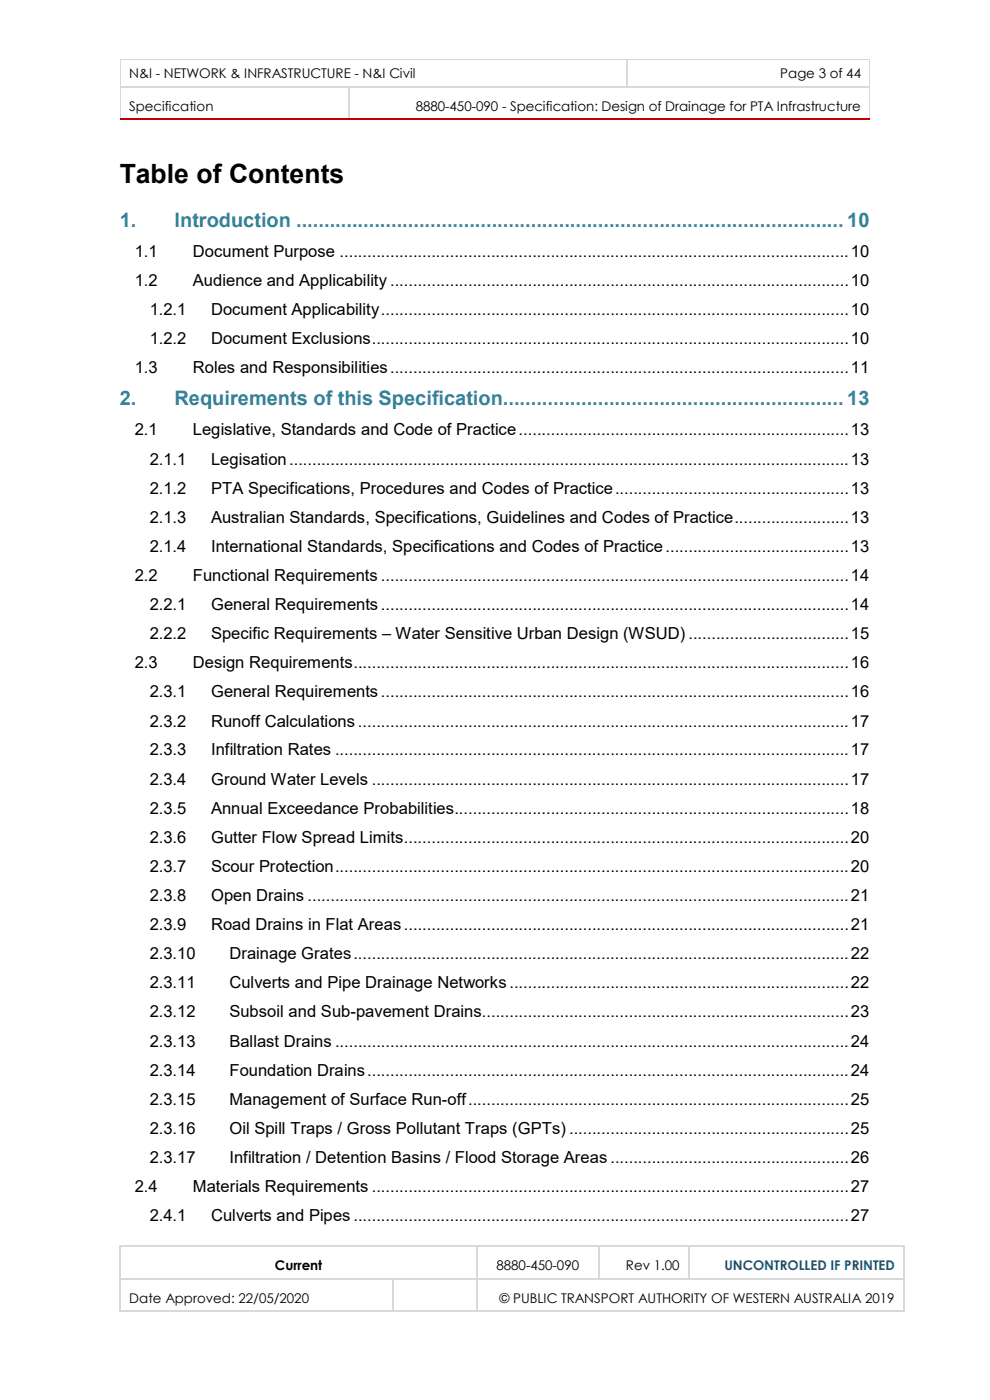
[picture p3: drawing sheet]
<svg xmlns="http://www.w3.org/2000/svg" width="210mm" height="297mm" viewBox="0 0 210 297" stroke-linecap="round" stroke-linejoin="round" font-family="sans-serif">
<defs><g id="words">
<text font-size="5.6" x="25.4" y="38.7">Table of Contents</text>
<g font-size="4.2" fill="#31849b">
<text x="25.4" y="48.2">1.</text>
<text x="37" y="48.2">Introduction .................................................................................................. 10</text>
<text x="25.4" y="86">2.</text>
<text x="37" y="86">Requirements of this Specification............................................................. 13</text>
</g>
<g font-size="3.5">
<text x="28.6" y="54.5">1.1</text>
<text x="40.9" y="54.5">Document Purpose ...............................................................................................................10</text>
<text x="28.6" y="60.7">1.2</text>
<text x="40.9" y="60.7">Audience and Applicability ....................................................................................................10</text>
<text x="31.7" y="66.9">1.2.1</text>
<text x="44.8" y="66.9">Document Applicability......................................................................................................10</text>
<text x="31.7" y="73.1">1.2.2</text>
<text x="44.8" y="73.1">Document Exclusions........................................................................................................10</text>
<text x="28.6" y="79.2">1.3</text>
<text x="40.9" y="79.2">Roles and Responsibilities....................................................................................................11</text>
<text x="28.6" y="92.4">2.1</text>
<text x="40.9" y="92.4">Legislative, Standards and Code of Practice........................................................................13</text>
<text x="31.7" y="98.6">2.1.1</text>
<text x="44.8" y="98.6">Legisation..........................................................................................................................13</text>
<text x="31.7" y="104.7">2.1.2</text>
<text x="44.8" y="104.7">PTA Specifications, Procedures and Codes of Practice...................................................13</text>
<text x="31.7" y="110.9">2.1.3</text>
<text x="44.8" y="110.9">Australian Standards, Specifications, Guidelines and Codes of Practice.........................13</text>
<text x="31.7" y="117.1">2.1.4</text>
<text x="44.8" y="117.1">International Standards, Specifications and Codes of Practice........................................13</text>
<text x="28.6" y="123.2">2.2</text>
<text x="40.9" y="123.2">Functional Requirements ......................................................................................................14</text>
<text x="31.7" y="129.4">2.2.1</text>
<text x="44.8" y="129.4">General Requirements......................................................................................................14</text>
<text x="31.7" y="135.6">2.2.2</text>
<text x="44.8" y="135.6">Specific Requirements – Water Sensitive Urban Design (WSUD) ...................................15</text>
<text x="28.6" y="141.8">2.3</text>
<text x="40.9" y="141.8">Design Requirements............................................................................................................16</text>
<text x="31.7" y="148">2.3.1</text>
<text x="44.8" y="148">General Requirements......................................................................................................16</text>
<text x="31.7" y="154.1">2.3.2</text>
<text x="44.8" y="154.1">Runoff Calculations ...........................................................................................................17</text>
<text x="31.7" y="160.3">2.3.3</text>
<text x="44.8" y="160.3">Infiltration Rates ................................................................................................................17</text>
<text x="31.7" y="166.5">2.3.4</text>
<text x="44.8" y="166.5">Ground Water Levels ........................................................................................................17</text>
<text x="31.7" y="172.6">2.3.5</text>
<text x="44.8" y="172.6">Annual Exceedance Probabilities......................................................................................18</text>
<text x="31.7" y="178.8">2.3.6</text>
<text x="44.8" y="178.8">Gutter Flow Spread Limits.................................................................................................20</text>
<text x="31.7" y="185">2.3.7</text>
<text x="44.8" y="185">Scour Protection................................................................................................................20</text>
<text x="31.7" y="191.2">2.3.8</text>
<text x="44.8" y="191.2">Open Drains ......................................................................................................................21</text>
<text x="31.7" y="197.3">2.3.9</text>
<text x="44.8" y="197.3">Road Drains in Flat Areas.................................................................................................21</text>
<text x="31.7" y="203.5">2.3.10</text>
<text x="48.7" y="203.5">Drainage Grates............................................................................................................22</text>
<text x="31.7" y="209.7">2.3.11</text>
<text x="48.7" y="209.7">Culverts and Pipe Drainage Networks..........................................................................22</text>
<text x="31.7" y="215.9">2.3.12</text>
<text x="48.7" y="215.9">Subsoil and Sub-pavement Drains................................................................................23</text>
<text x="31.7" y="222">2.3.13</text>
<text x="48.7" y="222">Ballast Drains ................................................................................................................24</text>
<text x="31.7" y="228.2">2.3.14</text>
<text x="48.7" y="228.2">Foundation Drains.........................................................................................................24</text>
<text x="31.7" y="234.4">2.3.15</text>
<text x="48.7" y="234.4">Management of Surface Run-off...................................................................................25</text>
<text x="31.7" y="240.5">2.3.16</text>
<text x="48.7" y="240.5">Oil Spill Traps / Gross Pollutant Traps (GPTs) .............................................................25</text>
<text x="31.7" y="246.7">2.3.17</text>
<text x="48.7" y="246.7">Infiltration / Detention Basins / Flood Storage Areas ....................................................26</text>
<text x="28.6" y="252.9">2.4</text>
<text x="40.9" y="252.9">Materials Requirements ........................................................................................................27</text>
<text x="31.7" y="259.1">2.4.1</text>
<text x="44.8" y="259.1">Culverts and Pipes ............................................................................................................27</text>
</g>
<g font-size="2.8">
<text x="27.4" y="16.6">N&amp;I - NETWORK &amp; INFRASTRUCTURE - N&amp;I Civil</text>
<text x="165.5" y="16.6">Page 3 of 44</text>
<text x="27.4" y="23.5">Specification</text>
<text x="88.2" y="23.5">8880-450-090 - Specification: Design of Drainage for PTA Infrastructure</text>
<text x="58.3" y="269.5">Current</text>
<text x="105.3" y="269.5">8880-450-090</text>
<text x="132.8" y="269.5">Rev 1.00</text>
<text x="27.4" y="276.4">Date Approved: 22/05/2020</text>
<text x="106" y="276.4">© PUBLIC TRANSPORT AUTHORITY OF WESTERN AUSTRALIA 2019</text>
</g>
<text font-size="2.8" fill="#1f497d" x="153.7" y="269.5">UNCONTROLLED IF PRINTED</text>
</g></defs>
<path d="M25.4 12.5h.2v.2h-.2z" fill="#d9d9d9"/>
<path d="M25.6 12.6h107.2" fill="none" stroke="#d9d9d9" stroke-width=".21"/>
<path d="M132.8 12.5h.2v.2h-.2z" fill="#d9d9d9"/>
<path d="M133 12.6h51.4" fill="none" stroke="#d9d9d9" stroke-width=".21"/>
<path d="M184.4 12.5h.2v.2h-.2z" fill="#d9d9d9"/>
<path d="M25.5 12.7v5.5M184.5 12.7v5.5" fill="none" stroke="#d9d9d9" stroke-width=".21"/>
<path d="M133 12.7v5.5" fill="none" stroke="#d9d9d9" stroke-width=".25"/>
<path d="M25.4 18.2h.2v.3h-.2z" fill="#d9d9d9"/>
<path d="M25.6 18.4h48.3" fill="none" stroke="#d9d9d9" stroke-width=".25"/>
<path d="M73.9 18.2h.3v.3h-.3z" fill="#d9d9d9"/>
<path d="M74.2 18.4h58.6" fill="none" stroke="#d9d9d9" stroke-width=".25"/>
<path d="M132.8 18.2h.3v.3h-.3z" fill="#d9d9d9"/>
<path d="M133.1 18.4h51.3" fill="none" stroke="#d9d9d9" stroke-width=".25"/>
<path d="M184.4 18.2h.2v.3h-.2z" fill="#d9d9d9"/>
<path d="M25.5 18.5v6.6" fill="none" stroke="#d9d9d9" stroke-width=".21"/>
<path d="M25.4 25.3h48.5" fill="none" stroke="#c00000" stroke-width=".25"/>
<path d="M74 18.5v6.6" fill="none" stroke="#d9d9d9" stroke-width=".25"/>
<path d="M73.9 25.1h.3v.3h-.3z" fill="#c00000"/>
<path d="M74.2 25.3h110.2" fill="none" stroke="#c00000" stroke-width=".25"/>
<path d="M184.5 18.5v6.6" fill="none" stroke="#d9d9d9" stroke-width=".21"/>
<path d="M184.4 25.1h.2v.3h-.2z" fill="#c00000"/>
<path d="M25.4 264.2h.3v.3h-.3z" fill="#d9d9d9"/>
<path d="M25.7 264.4h75.3" fill="none" stroke="#d9d9d9" stroke-width=".25"/>
<path d="M101 264.2h.3v.3h-.3z" fill="#d9d9d9"/>
<path d="M101.3 264.4h25.6" fill="none" stroke="#d9d9d9" stroke-width=".25"/>
<path d="M126.9 264.2h.3v.3h-.3z" fill="#d9d9d9"/>
<path d="M127.2 264.4h18.8" fill="none" stroke="#d9d9d9" stroke-width=".25"/>
<path d="M146 264.2h.3v.3h-.3z" fill="#d9d9d9"/>
<path d="M146.3 264.4h45.3" fill="none" stroke="#d9d9d9" stroke-width=".25"/>
<path d="M191.6 264.2h.2v.3h-.2z" fill="#d9d9d9"/>
<path d="M25.5 264.5v6.6M101.2 264.5v6.6M127 264.5v6.6M146.1 264.5v6.6M191.7 264.5v6.6" fill="none" stroke="#d9d9d9" stroke-width=".25"/>
<path d="M25.4 271.1h.3v.3h-.3z" fill="#d9d9d9"/>
<path d="M25.7 271.3h57.5" fill="none" stroke="#d9d9d9" stroke-width=".25"/>
<path d="M83.2 271.1h.3v.3h-.3z" fill="#d9d9d9"/>
<path d="M83.5 271.3h17.6" fill="none" stroke="#d9d9d9" stroke-width=".25"/>
<path d="M101 271.1h.3v.3h-.3z" fill="#d9d9d9"/>
<path d="M101.3 271.3h25.6" fill="none" stroke="#d9d9d9" stroke-width=".25"/>
<path d="M126.9 271.1h.3v.3h-.3z" fill="#d9d9d9"/>
<path d="M127.2 271.3h18.8" fill="none" stroke="#d9d9d9" stroke-width=".25"/>
<path d="M146 271.1h.3v.3h-.3z" fill="#d9d9d9"/>
<path d="M146.3 271.3h45.3" fill="none" stroke="#d9d9d9" stroke-width=".25"/>
<path d="M191.6 271.1h.2v.3h-.2z" fill="#d9d9d9"/>
<path d="M25.5 271.4v6.6" fill="none" stroke="#d9d9d9" stroke-width=".25"/>
<path d="M25.4 278h.3v.3h-.3z" fill="#d9d9d9"/>
<path d="M25.7 278.2h57.5M83.4 271.4v6.6" fill="none" stroke="#d9d9d9" stroke-width=".25"/>
<path d="M83.2 278h.3v.3h-.3z" fill="#d9d9d9"/>
<path d="M83.5 278.2h17.6M101.2 271.4v6.6" fill="none" stroke="#d9d9d9" stroke-width=".25"/>
<path d="M101 278h.3v.3h-.3z" fill="#d9d9d9"/>
<path d="M101.3 278.2h90.3M191.7 271.4v6.6" fill="none" stroke="#d9d9d9" stroke-width=".25"/>
<path d="M191.6 278h.2v.3h-.2z" fill="#d9d9d9"/>
<use href="#words"/>
</svg>
